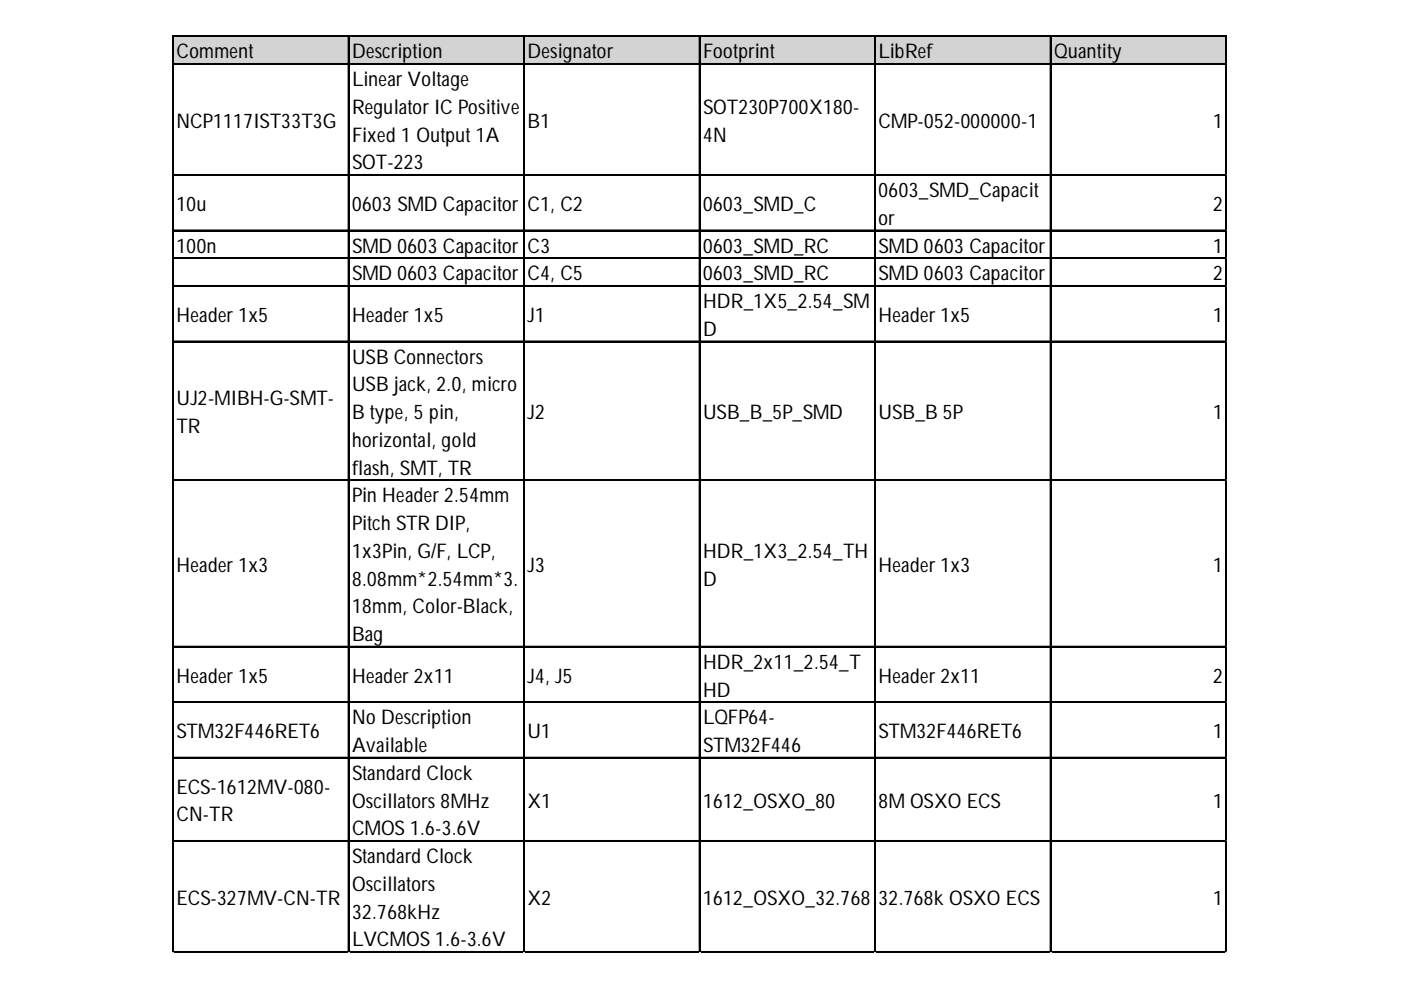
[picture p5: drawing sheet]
<svg xmlns="http://www.w3.org/2000/svg" width="297mm" height="210mm" viewBox="0 0 297 210" stroke-linecap="round" stroke-linejoin="round" font-family="sans-serif">
<defs><g id="words">
<g font-size="4.3">
<text x="37.4" y="12.4">Comment</text>
<text x="74.6" y="12.4">Description</text>
<text x="111.8" y="12.4">Designator</text>
<text x="149.1" y="12.4">Footprint</text>
<text x="186.3" y="12.4">LibRef</text>
<text x="223.5" y="12.4">Quantity</text>
<text x="74.6" y="18.3">LinearVoltage</text>
<text x="37.4" y="27.1">NCP1117IST33T3G</text>
<text x="74.6" y="24.1">RegulatorIC Positive</text>
<text x="111.8" y="27.1">B1</text>
<text x="149.1" y="24.1">SOT230P700X180-</text>
<text x="186.3" y="27.1">CMP-052-000000-1</text>
<text x="257.2" y="27.1">1</text>
<text x="74.6" y="30">Fixed 1 Output1A</text>
<text x="74.6" y="35.9">SOT-223</text>
<text x="149.1" y="30">4N</text>
<text x="186.3" y="41.8">0603_SMD_Capacit</text>
<text x="37.4" y="44.7">10u</text>
<text x="74.6" y="44.7">0603SMD Capacitor</text>
<text x="111.8" y="44.7">C1, C2</text>
<text x="149.1" y="44.7">0603_SMD_C</text>
<text x="186.3" y="47.7">or</text>
<text x="257.2" y="44.7">2</text>
<text x="37.4" y="53.6">100n</text>
<text x="74.6" y="53.6">SMD 0603Capacitor</text>
<text x="111.8" y="53.6">C3</text>
<text x="149.1" y="53.6">0603_SMD_RC</text>
<text x="186.3" y="53.6">SMD 0603Capacitor</text>
<text x="257.2" y="53.6">1</text>
<text x="74.6" y="59.4">SMD 0603Capacitor</text>
<text x="111.8" y="59.4">C4, C5</text>
<text x="149.1" y="59.4">0603_SMD_RC</text>
<text x="186.3" y="59.4">SMD 0603Capacitor</text>
<text x="257.2" y="59.4">2</text>
<text x="149.1" y="65.3">HDR_1X5_2.54_SM</text>
<text x="37.4" y="68.3">Header1x5</text>
<text x="74.6" y="68.3">Header1x5</text>
<text x="111.8" y="68.3">J1</text>
<text x="149.1" y="71.2">D</text>
<text x="186.3" y="68.3">Header1x5</text>
<text x="257.2" y="68.3">1</text>
<text x="74.6" y="77.1">USB Connectors</text>
<text x="74.6" y="83">USB jack, 2.0, micro</text>
<text x="37.4" y="85.9">UJ2-MIBH-G-SMT-</text>
<text x="74.6" y="88.9">B type, 5pin,</text>
<text x="111.8" y="88.9">J2</text>
<text x="149.1" y="88.9">USB_B_5P_SMD</text>
<text x="186.3" y="88.9">USB_B 5P</text>
<text x="257.2" y="88.9">1</text>
<text x="37.4" y="91.8">TR</text>
<text x="74.6" y="94.7">horizontal, gold</text>
<text x="74.6" y="100.6">flash, SMT, TR</text>
<text x="74.6" y="106.5">Pin Header2.54mm</text>
<text x="74.6" y="112.4">Pitch STR DIP,</text>
<text x="74.6" y="118.3">1x3Pin, G/F, LCP,</text>
<text x="149.1" y="118.3">HDR_1X3_2.54_TH</text>
<text x="37.4" y="121.2">Header1x3</text>
<text x="74.6" y="124.2">8.08mm*2.54mm*3.</text>
<text x="111.8" y="121.2">J3</text>
<text x="149.1" y="124.2">D</text>
<text x="186.3" y="121.2">Header1x3</text>
<text x="257.2" y="121.2">1</text>
<text x="74.6" y="130">18mm, Color-Black,</text>
<text x="74.6" y="135.9">Bag</text>
<text x="149.1" y="141.8">HDR_2x11_2.54_T</text>
<text x="37.4" y="144.7">Header1x5</text>
<text x="74.6" y="144.7">Header2x11</text>
<text x="111.8" y="144.7">J4, J5</text>
<text x="149.1" y="147.7">HD</text>
<text x="186.3" y="144.7">Header2x11</text>
<text x="257.2" y="144.7">2</text>
<text x="74.6" y="153.6">No Description</text>
<text x="149.1" y="153.6">LQFP64-</text>
<text x="37.4" y="156.5">STM32F446RET6</text>
<text x="74.6" y="159.5">Available</text>
<text x="111.8" y="156.5">U1</text>
<text x="149.1" y="159.5">STM32F446</text>
<text x="186.3" y="156.5">STM32F446RET6</text>
<text x="257.2" y="156.5">1</text>
<text x="74.6" y="165.3">Standard Clock</text>
<text x="37.4" y="168.3">ECS-1612MV-080-</text>
<text x="74.6" y="171.2">Oscillators8MHz</text>
<text x="111.8" y="171.2">X1</text>
<text x="149.1" y="171.2">1612_OSXO_80</text>
<text x="186.3" y="171.2">8M OSXO ECS</text>
<text x="257.2" y="171.2">1</text>
<text x="37.4" y="174.2">CN-TR</text>
<text x="74.6" y="177.1">CMOS 1.6-3.6V</text>
<text x="74.6" y="183">Standard Clock</text>
<text x="37.4" y="191.8">ECS-327MV-CN-TR</text>
<text x="74.6" y="188.9">Oscillators</text>
<text x="111.8" y="191.8">X2</text>
<text x="149.1" y="191.8">1612_OSXO_32.768</text>
<text x="186.3" y="191.8">32.768k OSXO ECS</text>
<text x="257.2" y="191.8">1</text>
<text x="74.6" y="194.8">32.768kHz</text>
<text x="74.6" y="200.6">LVCMOS 1.6-3.6V</text>
</g>
</g></defs>
<path d="M36.8 7.8h223.3v6h-223.3z" fill="#d3d3d3"/>
<g fill="none" stroke="#000" stroke-width=".27">
<path d="M36.6 7.6v194.4M36.8 7.6v194.4M36.9 7.6h223.2M36.9 7.7h223.2M36.9 13.5h223.2M36.9 13.6h223.2M73.8 7.9v194.1M74 7.9v194.1M111 7.9v194.1M111.2 7.9v194.1M148.3 7.9v194.1M148.4 7.9v194.1"/>
<path d="M185.5 7.9v194.1M185.6 7.9v194.1M222.7 7.9v194.1M222.8 7.9v194.1M259.9 7.9v194.1M36.9 37h223.2M36.9 37.2h223.2M36.9 48.8h223.2M36.9 48.9h223.2M36.9 54.7h223.2M36.9 54.8h223.2M36.9 60.6h223.2"/>
<path d="M36.9 60.7h223.2M36.9 72.3h223.2M36.9 72.5h223.2M36.9 101.7h223.2M36.9 101.9h223.2M36.9 137h223.2M36.9 137.2h223.2M36.9 148.8h223.2M36.9 148.9h223.2M36.9 160.6h223.2M36.9 160.7h223.2M36.9 178.2h223.2"/>
<path d="M36.9 178.4h223.2M36.9 201.8h223.2M36.9 201.9h223.2"/>
</g>
<path d="M260 7.9v194.1" fill="none" stroke="#000" stroke-width=".23"/>
<path d="M36.6 202v.1" fill="none" stroke="#d4d4d4" stroke-width=".27"/>
<path d="M36.6 202l.3 .1z" fill="#d4d4d4"/>
<path d="M73.8 202v.1" fill="none" stroke="#d4d4d4" stroke-width=".27"/>
<path d="M73.8 202l.3 .1z" fill="#d4d4d4"/>
<path d="M111 202v.1" fill="none" stroke="#d4d4d4" stroke-width=".27"/>
<path d="M111 202l.3 .1z" fill="#d4d4d4"/>
<path d="M148.3 202v.1" fill="none" stroke="#d4d4d4" stroke-width=".27"/>
<path d="M148.3 202l.2 .1z" fill="#d4d4d4"/>
<path d="M185.5 202v.1" fill="none" stroke="#d4d4d4" stroke-width=".27"/>
<path d="M185.5 202l.2 .1z" fill="#d4d4d4"/>
<path d="M222.7 202v.1" fill="none" stroke="#d4d4d4" stroke-width=".27"/>
<path d="M222.7 202l.2 .1z" fill="#d4d4d4"/>
<path d="M259.9 202v.1" fill="none" stroke="#d4d4d4" stroke-width=".27"/>
<path d="M259.9 202l.2 .1z" fill="#d4d4d4"/>
<use href="#words"/>
</svg>
